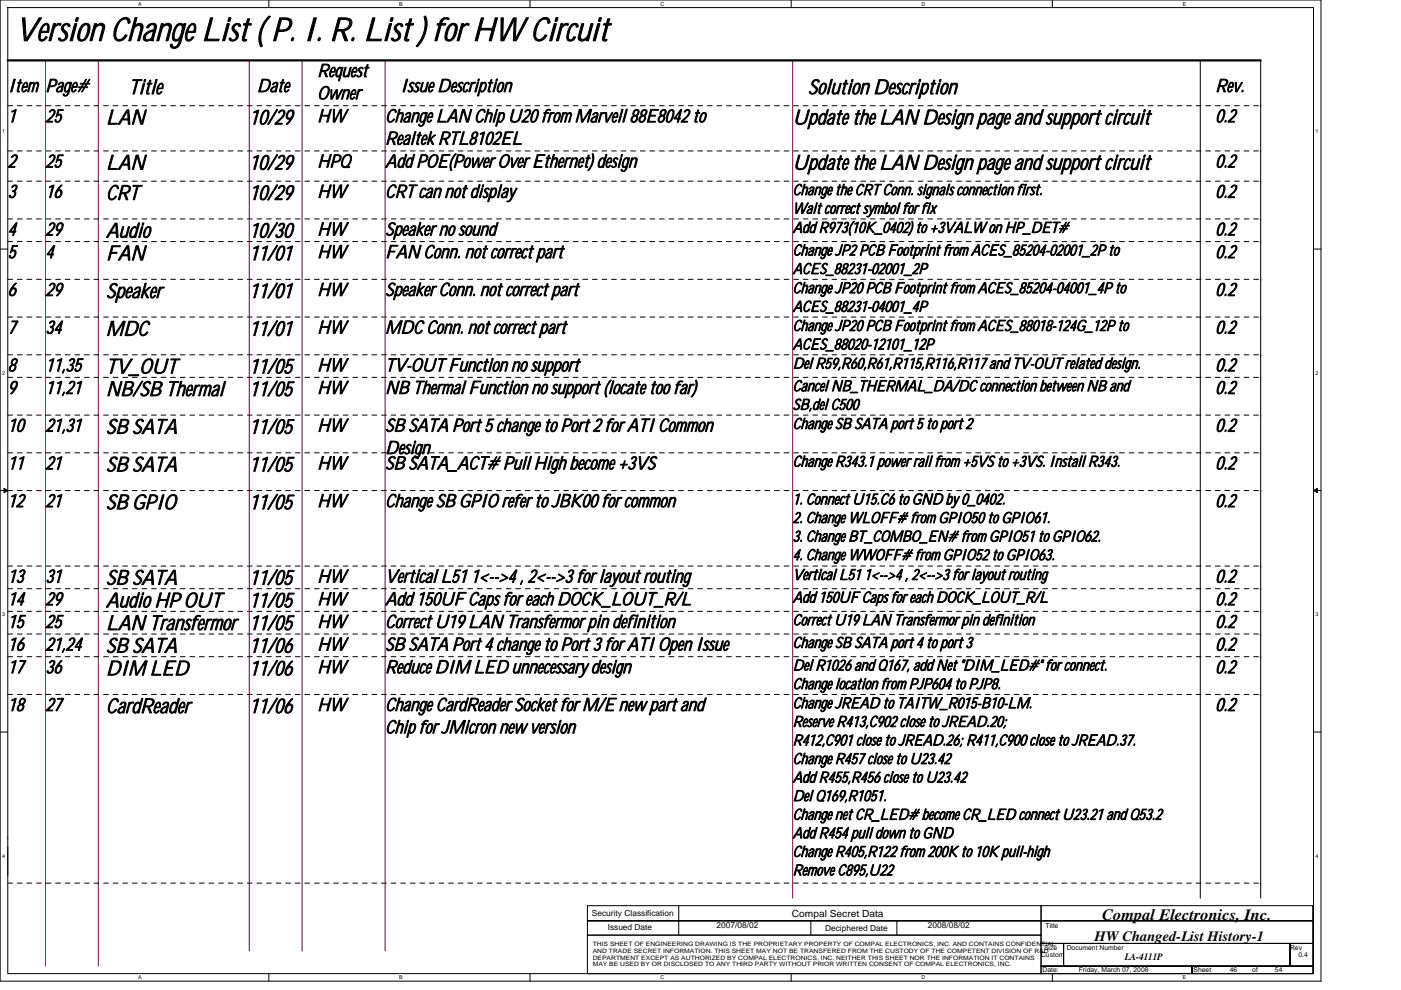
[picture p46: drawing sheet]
<svg xmlns="http://www.w3.org/2000/svg" width="297mm" height="210mm" viewBox="0 0 297 210" stroke-linecap="round" stroke-linejoin="round" font-family="sans-serif">
<defs><g id="words">
<text font-size="6.9" x="3.3" y="8.7">Version Change List ( P. I. R. List ) for HW Circuit</text>
<g font-size="4.3">
<text x="27.3" y="19.9">Title</text>
<text x="171.3" y="19.9">Solution Description</text>
<text x="22.5" y="26.4">LAN</text>
<text x="52.8" y="26.4">10/29</text>
<text x="168.1" y="26.4">Update the LAN Design page and support circuit</text>
<text x="22.5" y="35.9">LAN</text>
<text x="52.8" y="35.9">10/29</text>
<text x="168.1" y="35.9">Update the LAN Design page and support circuit</text>
<text x="22.5" y="42.4">CRT</text>
<text x="52.8" y="42.4">10/29</text>
<text x="22.5" y="50.4">Audio</text>
<text x="52.8" y="50.4">10/30</text>
<text x="22.5" y="55.2">FAN</text>
<text x="52.8" y="55.2">11/01</text>
<text x="22.5" y="63.2">Speaker</text>
<text x="52.8" y="63.2">11/01</text>
<text x="22.5" y="71.2">MDC</text>
<text x="52.8" y="71.2">11/01</text>
<text x="22.5" y="79.2">TV_OUT</text>
<text x="22.5" y="83.9">NB/SB Thermal</text>
<text x="52.8" y="79.2">11/05</text>
<text x="52.9" y="83.9">11/05</text>
<text x="22.5" y="91.9">SB SATA</text>
<text x="52.8" y="91.9">11/05</text>
<text x="22.5" y="99.9">SB SATA</text>
<text x="52.8" y="99.9">11/05</text>
<text x="22.5" y="107.9">SB GPIO</text>
<text x="52.9" y="107.9">11/05</text>
<text x="22.5" y="124">SB SATA</text>
<text x="52.8" y="124">11/05</text>
<text x="22.5" y="128.8">Audio HP OUT</text>
<text x="52.9" y="128.8">11/05</text>
<text x="22.5" y="133.6">LAN Transfermor 11/05</text>
<text x="22.5" y="138.4">SB SATA</text>
<text x="22.5" y="143.2">DIM LED</text>
<text x="52.8" y="138.4">11/06</text>
<text x="52.8" y="143.2">11/06</text>
<text x="22.5" y="151.2">CardReader</text>
<text x="52.9" y="151.2">11/06</text>
</g>
<g font-size="3.8">
<text x="67.3" y="16.3">Request</text>
<text x="1.6" y="19.5">Item Page#</text>
<text x="54.5" y="19.5">Date</text>
<text x="67.3" y="21">Owner</text>
<text x="84.9" y="19.5">Issue Description</text>
<text x="257.7" y="19.5">Rev.</text>
<text x="1.6" y="25.9">1</text>
<text x="9.6" y="25.9">25</text>
<text x="67.3" y="25.9">HW</text>
<text x="81.7" y="25.9">Change LAN Chip U20 from Marvell 88E8042 to</text>
<text x="257.7" y="25.9">0.2</text>
<text x="1.6" y="35.5">2</text>
<text x="9.6" y="35.5">25</text>
<text x="67.3" y="35.5">HPQ</text>
<text x="81.7" y="35.5">Add POE(Power Over Ethernet) design</text>
<text x="81.7" y="30.6">Realtek RTL8102EL</text>
<text x="257.7" y="35.5">0.2</text>
<text x="1.6" y="41.9">3</text>
<text x="9.6" y="41.9">16</text>
<text x="67.3" y="41.9">HW</text>
<text x="81.7" y="41.9">CRT can not display</text>
<text x="257.7" y="41.9">0.2</text>
<text x="1.6" y="49.9">4</text>
<text x="9.6" y="49.9">29</text>
<text x="67.3" y="49.9">HW</text>
<text x="81.7" y="49.9">Speaker no sound</text>
<text x="257.7" y="49.9">0.2</text>
<text x="1.6" y="54.7">5</text>
<text x="9.6" y="54.7">4</text>
<text x="67.3" y="54.7">HW</text>
<text x="81.7" y="54.7">FAN Conn. not correct part</text>
<text x="257.7" y="54.7">0.2</text>
<text x="1.6" y="62.7">6</text>
<text x="9.6" y="62.7">29</text>
<text x="67.3" y="62.7">HW</text>
<text x="81.7" y="62.7">Speaker Conn. not correct part</text>
<text x="257.7" y="62.7">0.2</text>
<text x="1.6" y="70.7">7</text>
<text x="9.6" y="70.7">34</text>
<text x="67.3" y="70.7">HW</text>
<text x="81.7" y="70.7">MDC Conn. not correct part</text>
<text x="257.7" y="70.7">0.2</text>
<text x="1.6" y="78.7">8</text>
<text x="1.6" y="83.5">9</text>
<text x="9.6" y="78.7">11,35</text>
<text x="9.6" y="83.5">11,21</text>
<text x="67.3" y="78.7">HW</text>
<text x="67.3" y="83.5">HW</text>
<text x="81.7" y="83.5">NB Thermal Function no support (locate too far)</text>
<text x="81.7" y="78.7">TV-OUT Function no support</text>
<text x="257.7" y="78.7">0.2</text>
<text x="257.7" y="83.5">0.2</text>
<text x="1.6" y="91.5">10</text>
<text x="9.6" y="91.5">21,31</text>
<text x="67.3" y="91.5">HW</text>
<text x="81.7" y="91.5">SB SATA Port 5 change to Port 2 for ATI Common</text>
<text x="257.7" y="91.5">0.2</text>
<text x="1.6" y="99.5">11</text>
<text x="9.6" y="99.5">21</text>
<text x="67.3" y="99.5">HW</text>
<text x="81.7" y="99.5">SB SATA_ACT# Pull High become +3VS</text>
<text x="81.7" y="96.2">Design</text>
<text x="257.7" y="99.5">0.2</text>
<text x="1.6" y="107.5">12</text>
<text x="9.6" y="107.5">21</text>
<text x="67.3" y="107.5">HW</text>
<text x="81.7" y="107.5">Change SB GPIO refer to JBK00 for common</text>
<text x="257.7" y="107.5">0.2</text>
<text x="1.6" y="123.5">13</text>
<text x="9.6" y="123.5">31</text>
<text x="67.3" y="123.5">HW</text>
<text x="81.7" y="123.5">Vertical L51 1&lt;--&gt;4 , 2&lt;--&gt;3 for layout routing</text>
<text x="257.7" y="123.5">0.2</text>
<text x="1.6" y="128.3">14</text>
<text x="9.6" y="128.3">29</text>
<text x="67.3" y="128.3">HW</text>
<text x="81.7" y="128.3">Add 150UF Caps for each DOCK_LOUT_R/L</text>
<text x="257.7" y="128.3">0.2</text>
<text x="1.6" y="133.1">15</text>
<text x="1.6" y="137.9">16</text>
<text x="9.6" y="137.9">21,24</text>
<text x="9.6" y="133.1">25</text>
<text x="67.3" y="133.1">HW</text>
<text x="67.3" y="137.9">HW</text>
<text x="81.7" y="133.1">Correct U19 LAN Transfermor pin definition</text>
<text x="81.7" y="137.9">SB SATA Port 4 change to Port 3 for ATI Open Issue</text>
<text x="257.7" y="133.1">0.2</text>
<text x="257.7" y="137.9">0.2</text>
<text x="1.6" y="142.7">17</text>
<text x="9.6" y="142.7">36</text>
<text x="67.3" y="142.7">HW</text>
<text x="81.7" y="142.7">Reduce DIM LED unnecessary design</text>
<text x="257.7" y="142.7">0.2</text>
<text x="1.6" y="150.7">18</text>
<text x="9.6" y="150.7">27</text>
<text x="67.3" y="150.7">HW</text>
<text x="81.7" y="150.7">Change CardReader Socket for M/E new part and</text>
<text x="81.7" y="155.5">Chip for JMicron new version</text>
<text x="257.7" y="150.7">0.2</text>
</g>
<text font-size="3.3" x="233.7" y="195.1">Compal Electronics, Inc.</text>
<g font-size="3.2">
<text x="168.1" y="41.3">Change the CRT Conn. signals connection first.</text>
<text x="168.1" y="45.3">Wait correct symbol for fix</text>
<text x="168.1" y="49.3">Add R973(10K_0402) to +3VALW on HP_DET#</text>
<text x="168.1" y="54.1">Change JP2 PCB Footprint from ACES_85204-02001_2P to</text>
<text x="168.1" y="58.1">ACES_88231-02001_2P</text>
<text x="168.1" y="62.1">Change JP20 PCB Footprint from ACES_85204-04001_4P to</text>
<text x="168.1" y="66.1">ACES_88231-04001_4P</text>
<text x="168.1" y="70.1">Change JP20 PCB Footprint from ACES_88018-124G_12P to</text>
<text x="168.1" y="74.1">ACES_88020-12101_12P</text>
<text x="168.1" y="78.1">Del R59,R60,R61,R115,R116,R117 and TV-OUT related design.</text>
<text x="168.1" y="82.9">Cancel NB_THERMAL_DA/DC connection between NB and</text>
<text x="168.1" y="86.9">SB,del C500</text>
<text x="168.1" y="90.9">Change SB SATA port 5 to port 2</text>
<text x="168.1" y="98.9">Change R343.1 power rail from +5VS to +3VS. Install R343.</text>
<text x="168.1" y="106.9">1. Connect U15.C6 to GND by 0_0402.</text>
<text x="168.1" y="110.9">2. Change WLOFF# from GPIO50 to GPIO61.</text>
<text x="168.1" y="114.8">3. Change BT_COMBO_EN# from GPIO51 to GPIO62.</text>
<text x="168.1" y="118.7">4. Change WWOFF# from GPIO52 to GPIO63.</text>
<text x="168.1" y="122.9">Vertical L51 1&lt;--&gt;4 , 2&lt;--&gt;3 for layout routing</text>
<text x="168.1" y="127.7">Add 150UF Caps for each DOCK_LOUT_R/L</text>
<text x="168.1" y="132.5">Correct U19 LAN Transfermor pin definition</text>
<text x="168.1" y="137.4">Change SB SATA port 4 to port 3</text>
<text x="168.1" y="142.2">Del R1026 and Q167, add Net &quot;DIM_LED#&quot; for connect.</text>
<text x="168.1" y="146.1">Change location from PJP604 to PJP8.</text>
<text x="168.1" y="150.2">Change JREAD to TAITW_R015-B10-LM.</text>
<text x="168.1" y="154.1">Reserve R413,C902 close to JREAD.20;</text>
<text x="168.1" y="158">R412,C901 close to JREAD.26; R411,C900 close to JREAD.37.</text>
<text x="168.1" y="162">Change R457 close to U23.42</text>
<text x="168.1" y="165.9">Add R455,R456 close to U23.42</text>
<text x="168.1" y="169.8">Del Q169,R1051.</text>
<text x="168.1" y="173.8">Change net CR_LED# become CR_LED connect U23.21 and Q53.2</text>
<text x="168.1" y="177.7">Add R454 pull down to GND</text>
<text x="168.1" y="181.7">Change R405,R122 from 200K to 10K pull-high</text>
<text x="168.1" y="185.6">Remove C895,U22</text>
</g>
<text font-size="3" x="232.1" y="199.6">HW Changed-List History-1</text>
<g font-size="2.1">
<text x="167.9" y="194.4">Compal Secret Data</text>
<text x="238.5" y="203.5">LA-4111P</text>
</g>
<g font-size="1.8">
<text x="125.5" y="194.2">Security Classification</text>
<text x="128.9" y="197.3">Issued Date</text>
<text x="151.9" y="196.8">2007/08/02</text>
<text x="174.9" y="197.4">Deciphered Date</text>
<text x="196.7" y="196.8">2008/08/02</text>
</g>
<g font-size="1.4">
<text x="221.7" y="196.7">Title</text>
<text x="220.7" y="202.9">Custom</text>
<text x="221.4" y="201.3">Size</text>
<text x="226.2" y="201.3">Document Number</text>
<text x="273.5" y="201.3">Rev</text>
<text x="275.3" y="202.9">0.4</text>
<text x="221" y="206.1">Date:</text>
<text x="228.7" y="206.1">Friday, March 07, 2008</text>
<text x="253" y="206.1">Sheet</text>
<text x="260.7" y="206.1">46</text>
<text x="265.5" y="206.1">of</text>
<text x="270.3" y="206.1">54</text>
</g>
<g font-size="1.3">
<text x="125.7" y="200.5">THIS SHEET OF ENGINEERING DRAWING IS THE PROPRIETARY PROPERTY OF COMPAL ELECTRONICS, INC. AND CONTAINS CONFIDENTIAL</text>
<text x="125.7" y="202">AND TRADE SECRET INFORMATION. THIS SHEET MAY NOT BE TRANSFERED FROM THE CUSTODY OF THE COMPETENT DIVISION OF R&amp;D</text>
<text x="125.7" y="203.5">DEPARTMENT EXCEPT AS AUTHORIZED BY COMPAL ELECTRONICS, INC. NEITHER THIS SHEET NOR THE INFORMATION IT CONTAINS</text>
<text x="125.7" y="204.9">MAY BE USED BY OR DISCLOSED TO ANY THIRD PARTY WITHOUT PRIOR WRITTEN CONSENT OF COMPAL ELECTRONICS, INC.</text>
</g>
<g font-size="1.1">
<text x="29.3" y="1.2">A</text>
<text x="84.7" y="1.2">B</text>
<text x="140" y="1.2">C</text>
<text x="195.4" y="1.2">D</text>
<text x="250.8" y="1.2">E</text>
<text x=".4" y="28.2">1</text>
<text x="278.9" y="28.2">1</text>
<text x=".4" y="79.4">2</text>
<text x="278.9" y="79.4">2</text>
<text x=".4" y="130.6">3</text>
<text x="278.9" y="130.6">3</text>
<text x=".4" y="181.8">4</text>
<text x="278.9" y="181.8">4</text>
<text x="29.3" y="207.6">A</text>
<text x="84.7" y="207.6">B</text>
<text x="140" y="207.6">C</text>
<text x="195.4" y="207.6">D</text>
<text x="250.8" y="207.6">E</text>
</g>
</g></defs>
<path d="M0 0h280.1v208h-280.1zM1.6 1.6h276.9v204.8h-276.9z" fill="none" stroke="#000" stroke-width=".21"/>
<g fill="#fff">
<path d="M29.3 .2h.8v1.2h-.8z"/>
<path d="M29.3 206.6h.8v1.3h-.8z"/>
</g>
<path d="M57 0v1.6M57 206.4v1.6" fill="none" stroke="#000" stroke-width=".21"/>
<g fill="#fff">
<path d="M84.7 .2h.7v1.2h-.7z"/>
<path d="M84.7 206.6h.7v1.3h-.7z"/>
</g>
<path d="M112.4 0v1.6M112.4 206.4v1.6" fill="none" stroke="#000" stroke-width=".21"/>
<g fill="#fff">
<path d="M140 .2h.8v1.2h-.8z"/>
<path d="M140 206.6h.8v1.3h-.8z"/>
</g>
<path d="M167.7 0v1.6M167.7 206.4v1.6" fill="none" stroke="#000" stroke-width=".21"/>
<g fill="#fff">
<path d="M195.4 .2h.8v1.2h-.8z"/>
<path d="M195.4 206.6h.8v1.3h-.8z"/>
</g>
<path d="M223.1 0v1.6M223.1 206.4v1.6" fill="none" stroke="#000" stroke-width=".21"/>
<g fill="#fff">
<path d="M250.8 .2h.7v1.2h-.7z"/>
<path d="M250.8 206.6h.7v1.3h-.7z"/>
<path d="M.4 27.2h.7v1.3h-.7z"/>
<path d="M278.9 27.2h.6v1.3h-.6z"/>
<path d="M.4 78.4h.7v1.3h-.7z"/>
<path d="M278.9 78.4h.6v1.3h-.6z"/>
</g>
<path d="M0 52.8h1.6M278.5 52.8h1.6" fill="none" stroke="#000" stroke-width=".21"/>
<g fill="#fff">
<path d="M.4 129.6h.7v1.3h-.7z"/>
<path d="M278.9 129.6h.6v1.3h-.6z"/>
</g>
<path d="M0 104h1.6M278.5 104h1.6" fill="none" stroke="#000" stroke-width=".21"/>
<path d="M.8 103.5l.8 .5-.8 .5zM278.5 104l.8-.5v1z" fill="#000" stroke="#000" stroke-width=".21"/>
<g fill="#fff">
<path d="M.4 180.8h.7v1.3h-.7z"/>
<path d="M278.9 180.8h.6v1.3h-.6z"/>
</g>
<g fill="none" stroke="#000" stroke-width=".21">
<path d="M254.5 12.8v177.6M267.3 12.8v177.6M0 155.2h1.6M278.5 155.2h1.6M124.5 192h96.2v3.2h-96.2zM124.5 195.2h96.2v3.1h-96.2zM124.5 198.3h96.2v8.1h-96.2zM143.9 192v6.3M171.9 195.2v3.1M190.2 195.2v3.1M220.7 192h57.6v3.2h-57.6zM220.7 195.2h57.6v4.8h-57.6z"/>
<path d="M220.7 200h4.8v4.8h-4.8zM220.7 204.8h32v1.6h-32zM225.5 200h48v4.8h-48zM252.7 204.8h25.6v1.6h-25.6zM273.5 200h4.8v4.8h-4.8z"/>
</g>
<path d="M9.6 12.8v192M20.8 12.8v192M52.8 12.8v188.8M64 12.8v188.8M81.7 12.8v188.8M168.1 12.8v177.6" fill="none" stroke="#800040" stroke-width=".21"/>
<path d="M1.6 177.6h.1M1.6 185.6v-8" fill="none" stroke="#000" stroke-width=".21" stroke-dasharray="6.1 2"/>
<path d="M1.6 12.8h265.7" fill="none" stroke="#000" stroke-width=".47"/>
<g fill="none" stroke="#000" stroke-width=".21" stroke-dasharray="1 1 1 1 1 1 1 1">
<path d="M1.6 22.4h265.7M1.6 32h265.7M1.6 38.4h265.7M267.3 22.4h.1M267.3 32h.1M267.3 38.4h.1M1.6 46.4h265.7M1.6 51.2h265.7M1.6 59.2h265.7M267.3 46.4h.1M267.3 51.2h.1M267.3 59.2h.1"/>
<path d="M1.6 67.2h265.7M1.6 75.2h265.7M267.3 67.2h.1M267.3 75.2h.1M1.6 80h265.7M1.6 88h265.7M1.6 96h265.7M267.3 80h.1M267.3 88h.1M267.3 96h.1M1.6 104h265.7M267.3 104h.1"/>
<path d="M1.6 120h265.7M1.6 124.8h265.7M1.6 129.6h265.7M1.6 134.4h265.7M1.6 139.2h265.7M267.3 120h.1M267.3 124.8h.1M267.3 129.6h.1M267.3 134.4h.1M267.3 139.2h.1M1.6 147.2h265.7M267.3 147.2h.1"/>
<path d="M1.6 187.2h265.7M267.3 187.2h.1"/>
</g>
<use href="#words"/>
</svg>
